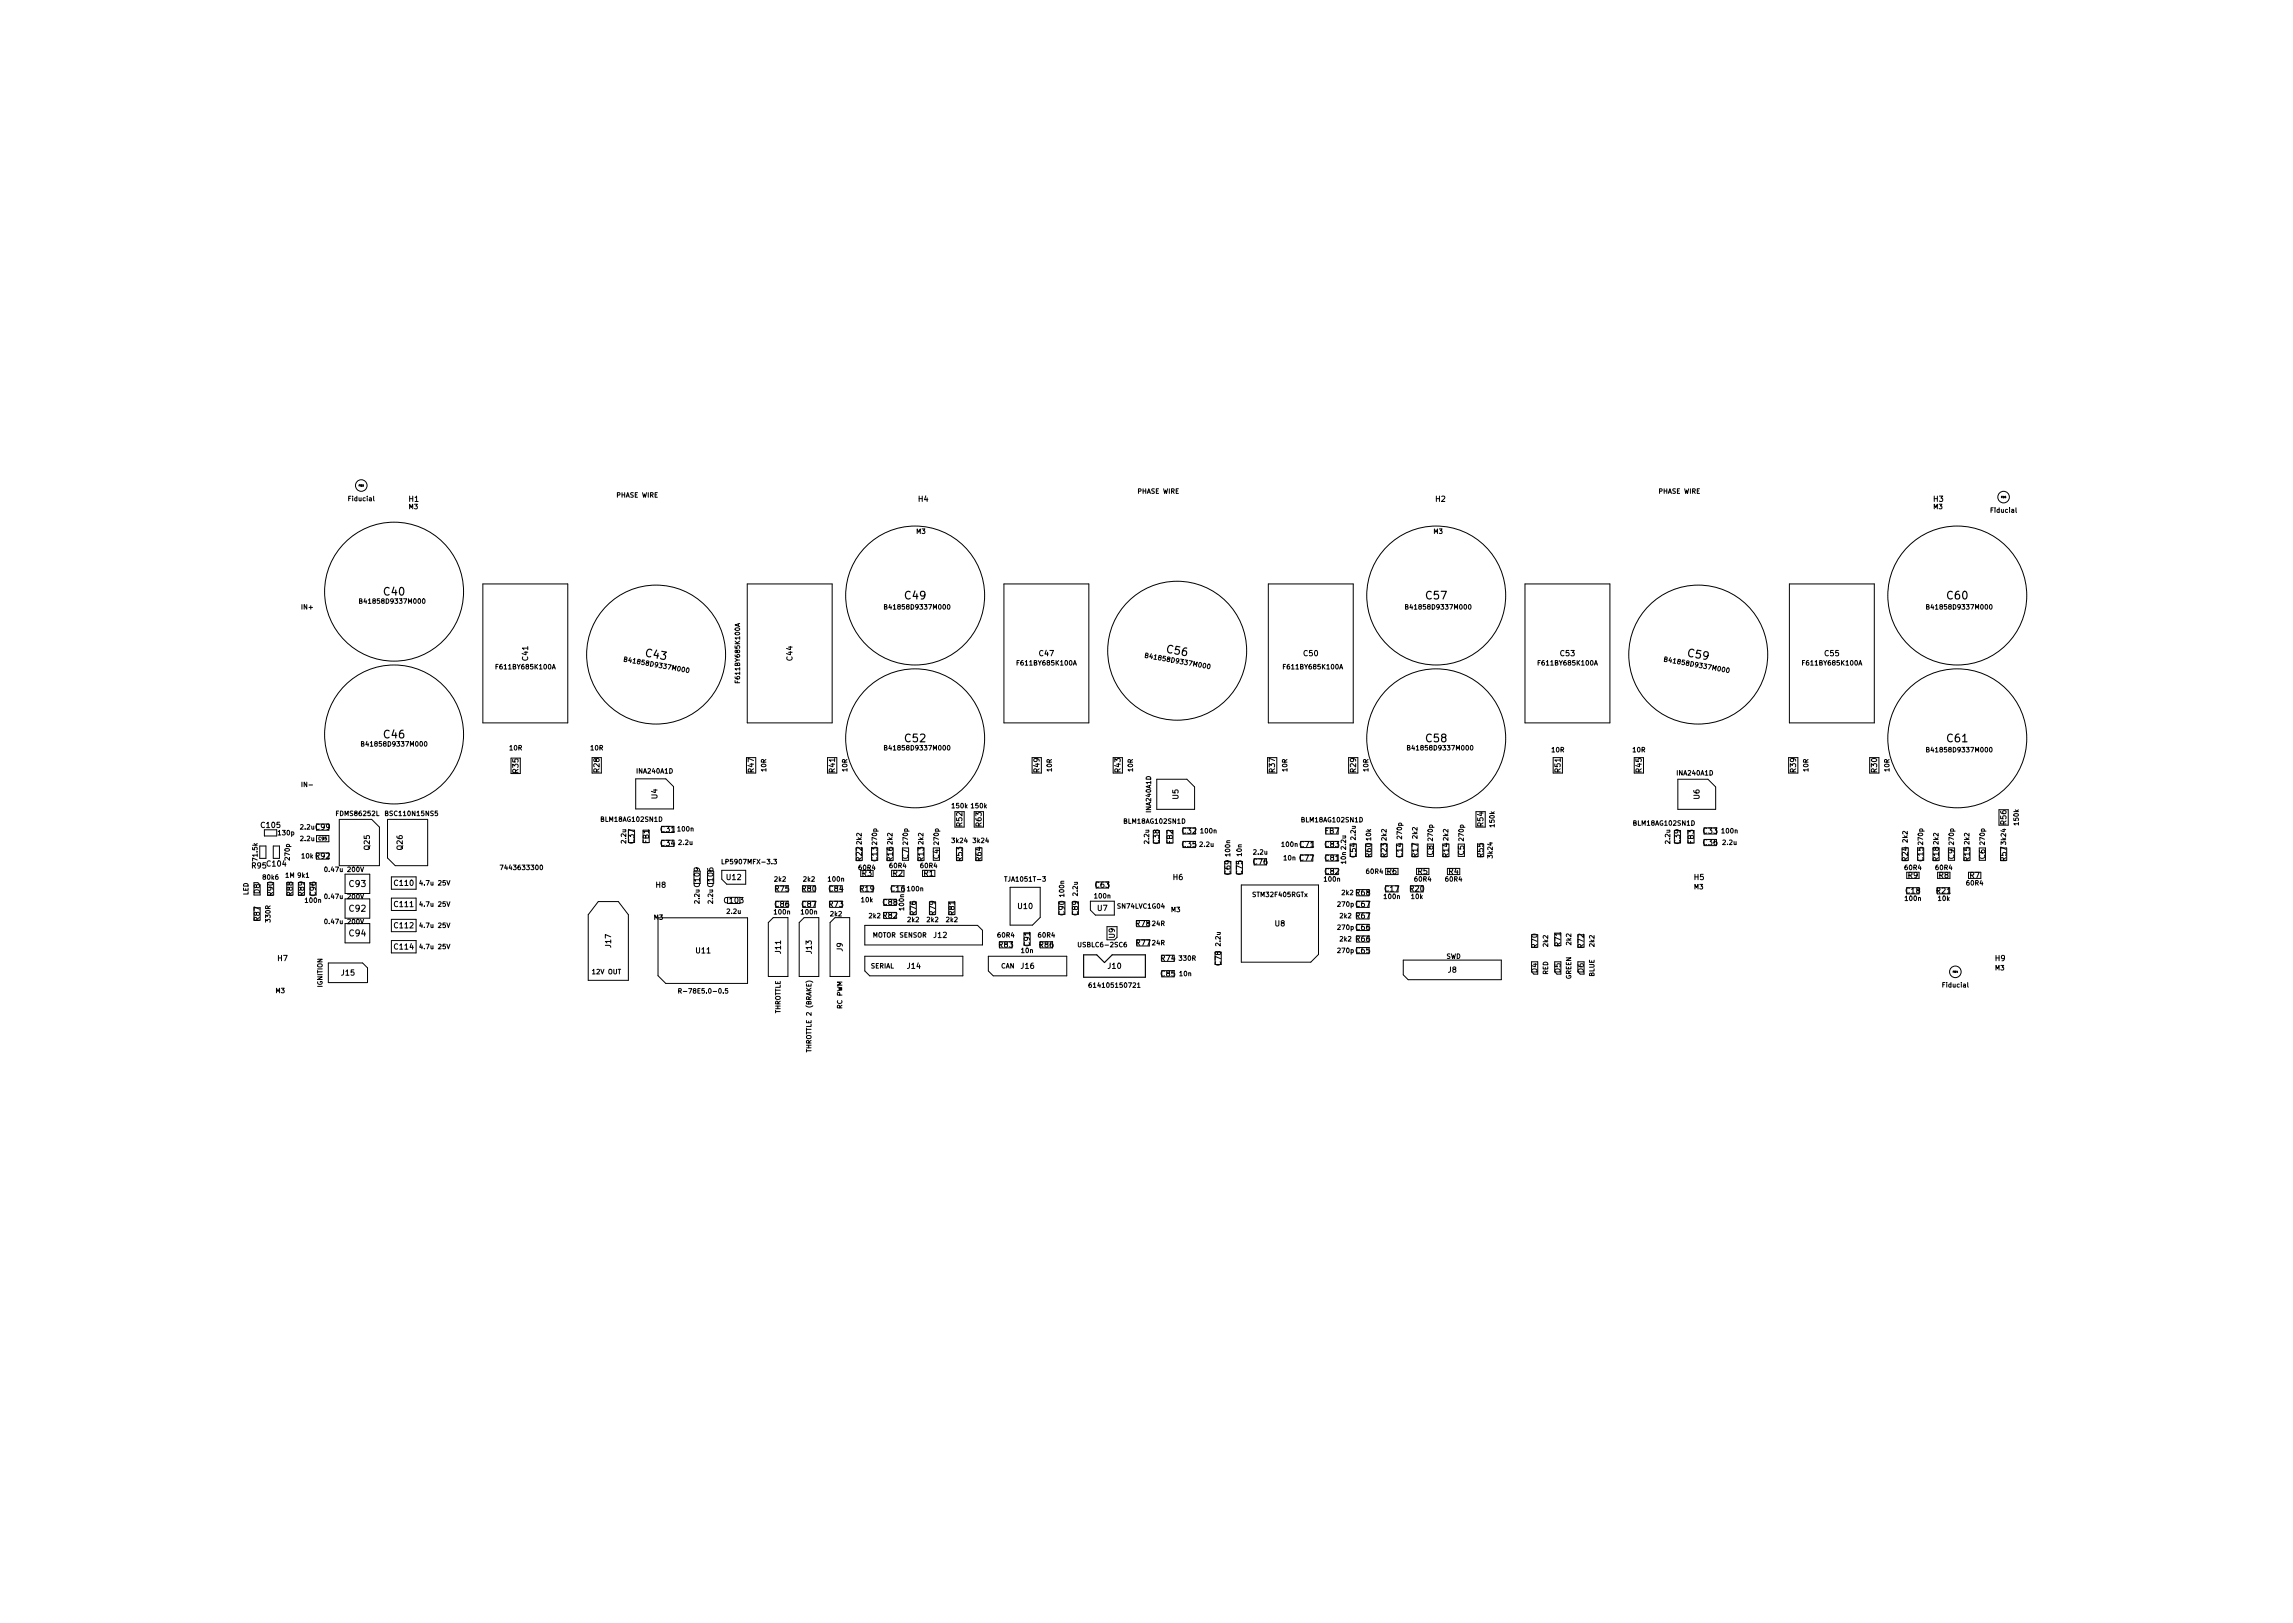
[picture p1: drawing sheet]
<svg xmlns="http://www.w3.org/2000/svg" width="297mm" height="210mm" viewBox="0 0 297 210" stroke-linecap="round" stroke-linejoin="round" font-family="sans-serif">
<defs><g id="words">
<g font-size="1.4">
<text x="49.8" y="77.1">C40</text>
<text x="117.3" y="77.6">C49</text>
<text x="184.8" y="77.6">C57</text>
<text x="252.3" y="77.6">C60</text>
<text x="83.6" y="85.1" transform="rotate(10 83.6 85.1)">C43</text>
<text x="151.1" y="84.6" transform="rotate(10 151.1 84.6)">C56</text>
<text x="218.6" y="85.1" transform="rotate(10 218.6 85.1)">C59</text>
<text x="49.8" y="95.6">C46</text>
<text x="117.3" y="96.1">C52</text>
<text x="184.8" y="96.1">C58</text>
<text x="252.3" y="96.1">C61</text>
</g>
<g font-size="1.1">
<text x="45.3" y="114.9">C93</text>
<text x="45.3" y="118.1">C92</text>
<text x="45.3" y="121.3">C94</text>
</g>
<g font-size="1">
<text x="53" y="65">H1</text>
<text x="119" y="65">H4</text>
<text x="186" y="65">H2</text>
<text x="250.5" y="65">H3</text>
<text x="68.4" y="85.5" transform="rotate(-90 68.4 85.5)">C41</text>
<text x="102.7" y="85.5" transform="rotate(-90 102.7 85.5)">C44</text>
<text x="134.7" y="85">C47</text>
<text x="168.9" y="85">C50</text>
<text x="202.2" y="85">C53</text>
<text x="236.4" y="85">C55</text>
<text x="67.1" y="100.1" transform="rotate(-90 67.1 100.1)">R35</text>
<text x="77.7" y="100" transform="rotate(-90 77.7 100)">R28</text>
<text x="97.7" y="100" transform="rotate(-90 97.7 100)">R47</text>
<text x="108.1" y="100" transform="rotate(-90 108.1 100)">R41</text>
<text x="134.6" y="100" transform="rotate(-90 134.6 100)">R49</text>
<text x="145.2" y="100" transform="rotate(-90 145.2 100)">R43</text>
<text x="165.2" y="100" transform="rotate(-90 165.2 100)">R37</text>
<text x="175.6" y="100" transform="rotate(-90 175.6 100)">R29</text>
<text x="202.1" y="100" transform="rotate(-90 202.1 100)">R51</text>
<text x="212.7" y="100" transform="rotate(-90 212.7 100)">R45</text>
<text x="232.7" y="100" transform="rotate(-90 232.7 100)">R39</text>
<text x="243.1" y="100" transform="rotate(-90 243.1 100)">R30</text>
<text x="33.9" y="107.2">C105</text>
<text x="40.9" y="107.5">C99</text>
<text x="85.1" y="103.5" transform="rotate(-90 85.1 103.5)">U4</text>
<text x="85.6" y="107.8">C31</text>
<text x="124.6" y="107" transform="rotate(-90 124.6 107)">R52</text>
<text x="127.2" y="107" transform="rotate(-90 127.2 107)">R63</text>
<text x="152.6" y="103.5" transform="rotate(-90 152.6 103.5)">U5</text>
<text x="153.2" y="108">C32</text>
<text x="171.6" y="108">FB7</text>
<text x="192.1" y="107" transform="rotate(-90 192.1 107)">R54</text>
<text x="220.1" y="103.5" transform="rotate(-90 220.1 103.5)">U6</text>
<text x="220.7" y="108">C33</text>
<text x="259.9" y="106.8" transform="rotate(-90 259.9 106.8)">R56</text>
<text x="32.7" y="112.5">R95</text>
<text x="34.6" y="112.2">C104</text>
<text x="40.9" y="111.2">R92</text>
<text x="47.9" y="110.1" transform="rotate(-90 47.9 110.1)">Q25</text>
<text x="52.2" y="110.1" transform="rotate(-90 52.2 110.1)">Q26</text>
<text x="82.1" y="109.2" transform="rotate(-90 82.1 109.2)">C37</text>
<text x="84.1" y="109.3" transform="rotate(-90 84.1 109.3)">FB1</text>
<text x="85.6" y="109.6">C34</text>
<text x="94.2" y="114">U12</text>
<text x="111.7" y="111.5" transform="rotate(-90 111.7 111.5)">R22</text>
<text x="111.7" y="113.5">R3</text>
<text x="113.7" y="111.5" transform="rotate(-90 113.7 111.5)">C13</text>
<text x="115.7" y="111.5" transform="rotate(-90 115.7 111.5)">R16</text>
<text x="115.7" y="113.5">R2</text>
<text x="117.7" y="111.3" transform="rotate(-90 117.7 111.3)">C7</text>
<text x="119.7" y="111.5" transform="rotate(-90 119.7 111.5)">R13</text>
<text x="119.7" y="113.5">R1</text>
<text x="121.6" y="111.3" transform="rotate(-90 121.6 111.3)">C4</text>
<text x="124.6" y="111.5" transform="rotate(-90 124.6 111.5)">R53</text>
<text x="127.2" y="111.5" transform="rotate(-90 127.2 111.5)">R64</text>
<text x="150.2" y="109.3" transform="rotate(-90 150.2 109.3)">C38</text>
<text x="151.9" y="109.3" transform="rotate(-90 151.9 109.3)">FB2</text>
<text x="152" y="114">H6</text>
<text x="153.2" y="109.7">C35</text>
<text x="159.4" y="113.3" transform="rotate(-90 159.4 113.3)">C69</text>
<text x="160.9" y="113.3" transform="rotate(-90 160.9 113.3)">C75</text>
<text x="162.4" y="112">C76</text>
<text x="168.4" y="111.5">C77</text>
<text x="168.4" y="109.7">C71</text>
<text x="171.7" y="111.5">C81</text>
<text x="171.7" y="113.2">C82</text>
<text x="171.7" y="109.7">C83</text>
<text x="175.6" y="111" transform="rotate(-90 175.6 111)">C54</text>
<text x="177.6" y="111" transform="rotate(-90 177.6 111)">R60</text>
<text x="179.6" y="111" transform="rotate(-90 179.6 111)">R23</text>
<text x="179.7" y="113.2">R6</text>
<text x="181.6" y="111" transform="rotate(-90 181.6 111)">C14</text>
<text x="183.6" y="111" transform="rotate(-90 183.6 111)">R17</text>
<text x="183.7" y="113.2">R5</text>
<text x="185.7" y="110.8" transform="rotate(-90 185.7 110.8)">C8</text>
<text x="187.7" y="111" transform="rotate(-90 187.7 111)">R14</text>
<text x="187.7" y="113.2">R4</text>
<text x="189.7" y="110.8" transform="rotate(-90 189.7 110.8)">C5</text>
<text x="192.1" y="111" transform="rotate(-90 192.1 111)">R55</text>
<text x="217.7" y="109.3" transform="rotate(-90 217.7 109.3)">C39</text>
<text x="219.4" y="109.3" transform="rotate(-90 219.4 109.3)">FB3</text>
<text x="219.5" y="114">H5</text>
<text x="220.7" y="109.5">C36</text>
<text x="247.1" y="111.5" transform="rotate(-90 247.1 111.5)">R24</text>
<text x="247.2" y="113.7">R9</text>
<text x="249.2" y="111.5" transform="rotate(-90 249.2 111.5)">C15</text>
<text x="251.2" y="111.5" transform="rotate(-90 251.2 111.5)">R18</text>
<text x="251.2" y="113.7">R8</text>
<text x="253.2" y="111.3" transform="rotate(-90 253.2 111.3)">C9</text>
<text x="255.2" y="111.5" transform="rotate(-90 255.2 111.5)">R15</text>
<text x="255.2" y="113.7">R7</text>
<text x="257.1" y="111.3" transform="rotate(-90 257.1 111.3)">C6</text>
<text x="259.9" y="111.5" transform="rotate(-90 259.9 111.5)">R57</text>
<text x="33.6" y="119.3" transform="rotate(-90 33.6 119.3)">R87</text>
<text x="33.6" y="115.8" transform="rotate(-90 33.6 115.8)">D8</text>
<text x="35.4" y="116" transform="rotate(-90 35.4 116)">R90</text>
<text x="37.9" y="116" transform="rotate(-90 37.9 116)">R88</text>
<text x="39.4" y="116" transform="rotate(-90 39.4 116)">R89</text>
<text x="40.9" y="116" transform="rotate(-90 40.9 116)">C96</text>
<text x="51.1" y="117.5">C111</text>
<text x="51.1" y="114.7">C110</text>
<text x="85" y="115">H8</text>
<text x="90.7" y="114.8" transform="rotate(-90 90.7 114.8)">C109</text>
<text x="92.4" y="114.8" transform="rotate(-90 92.4 114.8)">C106</text>
<text x="93.9" y="117">C103</text>
<text x="100.4" y="117.5">C86</text>
<text x="100.4" y="115.5">R75</text>
<text x="103.9" y="115.5">R80</text>
<text x="103.9" y="117.5">C87</text>
<text x="107.4" y="115.5">C84</text>
<text x="107.4" y="117.5">R73</text>
<text x="111.4" y="115.5">R19</text>
<text x="114.4" y="118.9">R82</text>
<text x="114.4" y="117.2">C88</text>
<text x="115.4" y="115.5">C16</text>
<text x="118.7" y="118.5" transform="rotate(-90 118.7 118.5)">R76</text>
<text x="121.2" y="118.5" transform="rotate(-90 121.2 118.5)">R79</text>
<text x="123.6" y="118.5" transform="rotate(-90 123.6 118.5)">R81</text>
<text x="131.9" y="117.7">U10</text>
<text x="137.9" y="118.5" transform="rotate(-90 137.9 118.5)">C90</text>
<text x="139.6" y="118.5" transform="rotate(-90 139.6 118.5)">C89</text>
<text x="141.9" y="115">C63</text>
<text x="142.2" y="118">U7</text>
<text x="147.2" y="120">R78</text>
<text x="165.2" y="120">U8</text>
<text x="175.7" y="117.5">C67</text>
<text x="175.7" y="119">R67</text>
<text x="175.7" y="116">R68</text>
<text x="179.4" y="115.5">C17</text>
<text x="182.7" y="115.5">R20</text>
<text x="246.9" y="115.7">C18</text>
<text x="250.9" y="115.7">R21</text>
<text x="36" y="124.5">H7</text>
<text x="51.1" y="123">C114</text>
<text x="51.1" y="120.2">C112</text>
<text x="79.1" y="122.7" transform="rotate(-90 79.1 122.7)">J17</text>
<text x="90.2" y="123.5">U11</text>
<text x="101.1" y="123.5" transform="rotate(-90 101.1 123.5)">J11</text>
<text x="105.1" y="123.5" transform="rotate(-90 105.1 123.5)">J13</text>
<text x="109.1" y="123.2" transform="rotate(-90 109.1 123.2)">J9</text>
<text x="117.6" y="125.5">J14</text>
<text x="121" y="121.5">J12</text>
<text x="129.4" y="122.7">R83</text>
<text x="132.3" y="125.5">J16</text>
<text x="133.4" y="122.5" transform="rotate(-90 133.4 122.5)">C91</text>
<text x="134.7" y="122.7">R86</text>
<text x="143.6" y="125.5">J10</text>
<text x="144.4" y="121.5" transform="rotate(-90 144.4 121.5)">U9</text>
<text x="147.2" y="122.5">R77</text>
<text x="150.4" y="124.5">R74</text>
<text x="158.2" y="125" transform="rotate(-90 158.2 125)">C78</text>
<text x="175.7" y="123.5">C65</text>
<text x="175.7" y="120.5">C66</text>
<text x="175.7" y="122">R66</text>
<text x="187.6" y="126">J8</text>
<text x="199.1" y="122.8" transform="rotate(-90 199.1 122.8)">R70</text>
<text x="202.1" y="122.6" transform="rotate(-90 202.1 122.6)">R71</text>
<text x="205.1" y="122.8" transform="rotate(-90 205.1 122.8)">R72</text>
<text x="258.5" y="124.5">H9</text>
<text x="44.3" y="126.4">J15</text>
<text x="150.4" y="126.5">C85</text>
<text x="199.1" y="126" transform="rotate(-90 199.1 126)">D4</text>
<text x="202.1" y="126" transform="rotate(-90 202.1 126)">D5</text>
<text x="205.1" y="126" transform="rotate(-90 205.1 126)">D6</text>
</g>
<g font-size=".8">
<text x="45.2" y="64.9">Fiducial</text>
<text x="53" y="65.9">M3</text>
<text x="79.9" y="64.4">PHASE WIRE</text>
<text x="147.4" y="63.9">PHASE WIRE</text>
<text x="214.9" y="63.9">PHASE WIRE</text>
<text x="250.5" y="65.9">M3</text>
<text x="118.7" y="69.1">M3</text>
<text x="185.7" y="69.1">M3</text>
<text x="258" y="66.4">Fiducial</text>
<text x="39.1" y="78.9">IN+</text>
<text x="47.1" y="78.2">B41858D9337M000</text>
<text x="115.1" y="78.9">B41858D9337M000</text>
<text x="182.6" y="78.9">B41858D9337M000</text>
<text x="250.1" y="78.9">B41858D9337M000</text>
<text x="64.5" y="86.7">F611BY685K100A</text>
<text x="81.3" y="85.8" transform="rotate(10 81.3 85.8)">B41858D9337M000</text>
<text x="95.8" y="88.2" transform="rotate(-90 95.8 88.2)">F611BY685K100A</text>
<text x="132" y="86.2">F611BY685K100A</text>
<text x="148.8" y="85.3" transform="rotate(10 148.8 85.3)">B41858D9337M000</text>
<text x="166.5" y="86.7">F611BY685K100A</text>
<text x="199.5" y="86.2">F611BY685K100A</text>
<text x="216.1" y="85.8" transform="rotate(10 216.1 85.8)">B41858D9337M000</text>
<text x="233.8" y="86.2">F611BY685K100A</text>
<text x="39.2" y="101.9">IN-</text>
<text x="47.3" y="96.7">B41858D9337M000</text>
<text x="66" y="97.2">10R</text>
<text x="76.5" y="97.2">10R</text>
<text x="82.5" y="100.2">INA240A1D</text>
<text x="99.2" y="99.9" transform="rotate(-90 99.2 99.9)">10R</text>
<text x="109.8" y="99.9" transform="rotate(-90 109.8 99.9)">10R</text>
<text x="115.1" y="97.2">B41858D9337M000</text>
<text x="136.2" y="99.9" transform="rotate(-90 136.2 99.9)">10R</text>
<text x="146.8" y="99.9" transform="rotate(-90 146.8 99.9)">10R</text>
<text x="166.7" y="99.9" transform="rotate(-90 166.7 99.9)">10R</text>
<text x="177.3" y="99.9" transform="rotate(-90 177.3 99.9)">10R</text>
<text x="182.8" y="97.2">B41858D9337M000</text>
<text x="201" y="97.4">10R</text>
<text x="211.5" y="97.4">10R</text>
<text x="217.3" y="100.4">INA240A1D</text>
<text x="234.2" y="99.9" transform="rotate(-90 234.2 99.9)">10R</text>
<text x="244.8" y="99.9" transform="rotate(-90 244.8 99.9)">10R</text>
<text x="250.1" y="97.4">B41858D9337M000</text>
<text x="39" y="107.4">2.2u</text>
<text x="43.7" y="105.7">FDMS86252L</text>
<text x="50.1" y="105.7">BSC110N15NS5</text>
<text x="78" y="106.4">BLM18AG102SN1D</text>
<text x="87.8" y="107.7">100n</text>
<text x="123.4" y="104.7">150k</text>
<text x="125.9" y="104.7">150k</text>
<text x="145.7" y="106.7">BLM18AG102SN1D</text>
<text x="149.1" y="105.2" transform="rotate(-90 149.1 105.2)">INA240A1D</text>
<text x="155.6" y="107.9">100n</text>
<text x="168.7" y="106.5">BLM18AG102SN1D</text>
<text x="193.6" y="107.1" transform="rotate(-90 193.6 107.1)">150k</text>
<text x="211.7" y="106.9">BLM18AG102SN1D</text>
<text x="223.1" y="107.9">100n</text>
<text x="261.5" y="106.8" transform="rotate(-90 261.5 106.8)">150k</text>
<text x="33.3" y="111.4" transform="rotate(-90 33.3 111.4)">71.5k</text>
<text x="34.1" y="113.9">80k6</text>
<text x="36.1" y="108.2">130p</text>
<text x="37" y="113.7">1M 9k1</text>
<text x="37.5" y="111.4" transform="rotate(-90 37.5 111.4)">270p</text>
<text x="39" y="108.9">2.2u</text>
<text x="39.1" y="111.2">10k</text>
<text x="42.4" y="112.9">0.47u 200V</text>
<text x="65.2" y="112.7">7443633300</text>
<text x="81.1" y="109.2" transform="rotate(-90 81.1 109.2)">2.2u</text>
<text x="88" y="109.4">2.2u</text>
<text x="94" y="111.9">LP5907MFX-3.3</text>
<text x="111.3" y="112.7">60R4</text>
<text x="111.6" y="109.3" transform="rotate(-90 111.6 109.3)">2k2</text>
<text x="113.6" y="109.4" transform="rotate(-90 113.6 109.4)">270p</text>
<text x="115.3" y="112.4">60R4</text>
<text x="115.6" y="109.3" transform="rotate(-90 115.6 109.3)">2k2</text>
<text x="117.6" y="109.4" transform="rotate(-90 117.6 109.4)">270p</text>
<text x="119.3" y="112.4">60R4</text>
<text x="119.6" y="109.3" transform="rotate(-90 119.6 109.3)">2k2</text>
<text x="121.6" y="109.4" transform="rotate(-90 121.6 109.4)">270p</text>
<text x="123.4" y="109.2">3k24</text>
<text x="126.1" y="109.2">3k24</text>
<text x="148.9" y="109.2" transform="rotate(-90 148.9 109.2)">2.2u</text>
<text x="155.5" y="109.7">2.2u</text>
<text x="159.3" y="110.9" transform="rotate(-90 159.3 110.9)">100n</text>
<text x="160.9" y="110.9" transform="rotate(-90 160.9 110.9)">10n</text>
<text x="162.4" y="110.7">2.2u</text>
<text x="166.1" y="109.7">100n</text>
<text x="166.3" y="111.4">10n</text>
<text x="174.3" y="111.9" transform="rotate(-90 174.3 111.9)">10n 2.2u</text>
<text x="175.6" y="108.7" transform="rotate(-90 175.6 108.7)">2.2u</text>
<text x="177.1" y="113.2">60R4</text>
<text x="177.6" y="108.8" transform="rotate(-90 177.6 108.8)">10k</text>
<text x="179.6" y="108.8" transform="rotate(-90 179.6 108.8)">2k2</text>
<text x="181.6" y="108.6" transform="rotate(-90 181.6 108.6)">270p</text>
<text x="183.6" y="108.6" transform="rotate(-90 183.6 108.6)">2k2</text>
<text x="185.6" y="108.9" transform="rotate(-90 185.6 108.9)">270p</text>
<text x="187.6" y="108.8" transform="rotate(-90 187.6 108.8)">2k2</text>
<text x="189.6" y="108.9" transform="rotate(-90 189.6 108.9)">270p</text>
<text x="193.3" y="111.1" transform="rotate(-90 193.3 111.1)">3k24</text>
<text x="216.4" y="109.2" transform="rotate(-90 216.4 109.2)">2.2u</text>
<text x="223.2" y="109.4">2.2u</text>
<text x="246.8" y="112.7">60R4</text>
<text x="247.1" y="109.1" transform="rotate(-90 247.1 109.1)">2k2</text>
<text x="249.1" y="109.4" transform="rotate(-90 249.1 109.4)">270p</text>
<text x="250.8" y="112.7">60R4</text>
<text x="251.1" y="109.3" transform="rotate(-90 251.1 109.3)">2k2</text>
<text x="253.1" y="109.4" transform="rotate(-90 253.1 109.4)">270p</text>
<text x="255.1" y="109.3" transform="rotate(-90 255.1 109.3)">2k2</text>
<text x="257.1" y="109.4" transform="rotate(-90 257.1 109.4)">270p</text>
<text x="259.8" y="109.3" transform="rotate(-90 259.8 109.3)">3k24</text>
<text x="32.2" y="116" transform="rotate(-90 32.2 116)">LED</text>
<text x="35" y="119.4" transform="rotate(-90 35 119.4)">330R</text>
<text x="39.6" y="116.9">100n</text>
<text x="42.4" y="119.7">0.47u 200V</text>
<text x="42.4" y="116.4">0.47u 200V</text>
<text x="54.6" y="117.4">4.7u 25V</text>
<text x="54.6" y="114.7">4.7u 25V</text>
<text x="84.7" y="119.1">M3</text>
<text x="90.6" y="117" transform="rotate(-90 90.6 117)">2.2u</text>
<text x="92.4" y="117" transform="rotate(-90 92.4 117)">2.2u</text>
<text x="94.2" y="118.4">2.2u</text>
<text x="100.3" y="118.4">100n</text>
<text x="100.4" y="114.2">2k2</text>
<text x="103.8" y="118.4">100n</text>
<text x="104.1" y="114.2">2k2</text>
<text x="107.3" y="114.2">100n</text>
<text x="107.6" y="118.7">2k2</text>
<text x="111.6" y="116.9">10k</text>
<text x="112.6" y="118.9">2k2</text>
<text x="117.1" y="117.9" transform="rotate(-90 117.1 117.9)">100n</text>
<text x="117.6" y="115.4">100n</text>
<text x="117.6" y="119.4">2k2</text>
<text x="120.1" y="119.4">2k2</text>
<text x="122.6" y="119.4">2k2</text>
<text x="130.5" y="114.2">TJA1051T-3</text>
<text x="137.9" y="116.1" transform="rotate(-90 137.9 116.1)">100n</text>
<text x="139.6" y="116" transform="rotate(-90 139.6 116)">2.2u</text>
<text x="141.8" y="116.4">100n</text>
<text x="144.9" y="117.7">SN74LVC1G04</text>
<text x="149.3" y="119.9">24R</text>
<text x="151.7" y="118.1">M3</text>
<text x="162.4" y="116.2">STM32F405RGTx</text>
<text x="171.6" y="114.2">100n</text>
<text x="173.3" y="117.4">270p</text>
<text x="173.6" y="118.9">2k2</text>
<text x="173.9" y="115.9">2k2</text>
<text x="179.3" y="116.4">100n</text>
<text x="182.9" y="116.4">10k</text>
<text x="183.3" y="114.2">60R4</text>
<text x="187.3" y="114.2">60R4</text>
<text x="219.5" y="115.2">M3</text>
<text x="246.8" y="116.7">100n</text>
<text x="251.1" y="116.7">10k</text>
<text x="254.8" y="114.7">60R4</text>
<text x="54.6" y="122.9">4.7u 25V</text>
<text x="54.6" y="120.2">4.7u 25V</text>
<text x="112.8" y="125.4">SERIAL</text>
<text x="113.1" y="121.4">MOTOR SENSOR</text>
<text x="129.3" y="121.4">60R4</text>
<text x="129.6" y="125.4">CAN</text>
<text x="132.3" y="123.4">10n</text>
<text x="134.6" y="121.4">60R4</text>
<text x="139.9" y="122.7">USBLC6-2SC6</text>
<text x="149.3" y="122.4">24R</text>
<text x="152.8" y="124.4">330R</text>
<text x="158.1" y="122.5" transform="rotate(-90 158.1 122.5)">2.2u</text>
<text x="173.3" y="123.4">270p</text>
<text x="173.3" y="120.4">270p</text>
<text x="173.6" y="121.9">2k2</text>
<text x="187.3" y="124.2">SWD</text>
<text x="200.5" y="122.6" transform="rotate(-90 200.5 122.6)">2k2</text>
<text x="203.5" y="122.4" transform="rotate(-90 203.5 122.4)">2k2</text>
<text x="206.5" y="122.6" transform="rotate(-90 206.5 122.6)">2k2</text>
<text x="258.5" y="125.7">M3</text>
<text x="35.7" y="128.6">M3</text>
<text x="41.8" y="127.9" transform="rotate(-90 41.8 127.9)">IGNITION</text>
<text x="76.8" y="126.2">12V OUT</text>
<text x="88.6" y="128.7">R-78E5.0-0.5</text>
<text x="101.1" y="131.4" transform="rotate(-90 101.1 131.4)">THROTTLE</text>
<text x="109.1" y="130.6" transform="rotate(-90 109.1 130.6)">RC PWM</text>
<text x="141.6" y="127.9">614105150721</text>
<text x="152.8" y="126.4">10n</text>
<text x="200.5" y="126.3" transform="rotate(-90 200.5 126.3)">RED</text>
<text x="203.5" y="126.9" transform="rotate(-90 203.5 126.9)">GREEN</text>
<text x="206.5" y="126.5" transform="rotate(-90 206.5 126.5)">BLUE</text>
<text x="251.7" y="127.9">Fiducial</text>
<text x="105.1" y="136.1" transform="rotate(-90 105.1 136.1)">THROTTLE 2 (BRAKE)</text>
</g>
<text font-size=".6" x="41.3" y="108.8">C95</text>
<g font-size=".3">
<text x="46.5" y="63">FID2</text>
<text x="259.2" y="64.5">FID6</text>
<text x="253" y="126">FID4</text>
</g>
</g></defs>
<g fill="none" stroke="#000" stroke-width=".13">
<path d="M46.6 77.9l.2-.1 .1-.2h-.3v.6h.2l.1-.2-.1-.1M54.8 77.6h.1a.29 .29 0 0 1 .2 .3 .29 .29 0 0 1-.3 .2l-.1-.2zM62.6 75.6h11v18h-11zM96.8 75.6h11v18h-11zM114.6 78.6h.2l.1-.2-.3-.1v.6h.2l.1-.2-.1-.1M122.8 78.4l.1-.1a.29 .29 0 0 1 .2 .3 .29 .29 0 0 1-.3 .3l-.1-.2zM130.1 75.6h11v18h-11zM164.3 75.6h11v18h-11zM182.1 78.6h.2l.1-.2-.3-.1v.6h.2l.1-.2-.1-.1M190.3 78.3h.1a.29 .29 0 0 1 .2 .3 .29 .29 0 0 1-.3 .3l-.1-.2zM197.6 75.6h10.9v18h-10.9zM231.8 75.6h11v18h-11z"/>
<path d="M249.6 78.6h.2l.1-.2-.3-.1v.6h.2l.1-.2-.1-.1M257.8 78.3h.1a.29 .29 0 0 1 .2 .3 .29 .29 0 0 1-.3 .3l-.1-.2zM46.8 96.4l.3-.1v-.2h-.3v.6h.2l.2-.2-.2-.1M55 96.1h.1a.29 .29 0 0 1 .2 .3 .29 .29 0 0 1-.3 .2v-.2zM64.3 86.4h.1M64.5 86.1h-.2v.6M66.2 98.2v2M67.4 98.2v2M71.5 86.7l.2-.6 .2 .6M71.6 86.5h.3M76.7 98.1v2M77.9 98.1v2"/>
<path d="M80.9 85.4h.3v-.2l-.3-.1-.1 .6h.3l.1-.2-.1-.1M89 86.6l.1-.1a.29 .29 0 0 1 .2 .4 .29 .29 0 0 1-.4 .2v-.2zM95.2 88.2v.2h.6M95.5 88.2v.2M95.7 80.8v.3M95.8 80.8l-.6 .2 .6 .2M96.7 98.1v2M97.9 98.1v2M107.2 98.1v2M108.4 98.1v2M114.6 96.9l.2-.1 .1-.2h-.3v.6h.2l.1-.2-.1-.1M122.8 96.6h.1a.29 .29 0 0 1 .2 .3 .29 .29 0 0 1-.3 .2l-.1-.2z"/>
<path d="M131.8 85.9h.1M132 85.6h-.2v.6M133.7 98.1v2M134.9 98.1v2M139 86.2l.2-.6 .2 .6M139.1 86h.3M144.2 98.1v2M145.4 98.1v2M148.4 84.9h.3v-.2l-.3-.1-.1 .6h.3l.1-.2-.1-.1M156.5 86.1l.1-.1a.29 .29 0 0 1 .2 .4 .29 .29 0 0 1-.4 .2v-.2zM164.2 98.1v2M165.4 98.1v2"/>
<path d="M166.3 86.4h.2M166.5 86.1h-.2v.6M173.5 86.7l.2-.6 .2 .6M173.6 86.5h.3M174.7 98.1v2M175.9 98.1v2M182.3 96.9l.3-.1v-.2h-.3v.6h.3l.1-.2-.2-.1M190.5 96.6h.1a.29 .29 0 0 1 .2 .3 .29 .29 0 0 1-.2 .2l-.1-.2zM199.3 85.9h.1M199.5 85.6h-.2v.6M201.2 98.1v2M202.4 98.1v2"/>
<path d="M206.5 86.2l.2-.6 .2 .6M206.6 86h.3M211.7 98.1v2M212.9 98.1v2M215.6 85.4h.3l.1-.2-.3-.1-.1 .6h.2l.2-.2-.2-.1M223.8 86.6l.1-.1a.29 .29 0 0 1 .1 .4 .29 .29 0 0 1-.3 .2l-.1-.2zM231.7 98.1v2M232.9 98.1v2M233.5 85.9h.2M233.8 85.6h-.3v.6M240.8 86.2l.2-.6 .2 .6M240.8 86h.3"/>
<path d="M242.2 98.1v2M243.4 98.1v2M249.6 97.1h.2l.1-.2-.3-.1v.6h.2l.1-.2-.1-.1M257.8 96.8h.1a.29 .29 0 0 1 .2 .3 .29 .29 0 0 1-.3 .3l-.1-.2zM32.9 114.3v1.6M32.9 117.6v1.6M33.6 109.6h.9v1.6h-.9zM33.7 117.6v1.6M34.3 107.5h1.6v.8h-1.6zM34.6 114.3v1.6M35.4 111.2v-1.6h.8v1.6M35.5 114.3v1.6"/>
<path d="M37.2 114.3v1.6M37.9 114.3v1.6M38.6 114.3v1.6M39.5 114.3v1.6M40.2 114.3v1.6M40.9 114.3v1.6M41 108.2h1.6v.8h-1.6zM41 111.3h1.6M41 110.5h1.6M41 107.5h1.6M41 106.7h1.6M42.1 119.1h.1a.29 .29 0 0 1 .2 .3 .29 .29 0 0 1-.3 .2l-.1-.2z"/>
<path d="M42.1 112.4l.1-.1a.29 .29 0 0 1 .2 .3 .29 .29 0 0 1-.3 .3l-.1-.2zM42.1 115.9l.1-.1a.29 .29 0 0 1 .2 .3 .29 .29 0 0 1-.3 .3l-.1-.2zM43.9 106.1h4.3l1 1v5h-5.3zM44.7 119.6h3.2v2.5h-3.2zM44.7 113.2h3.2v2.5h-3.2zM44.7 116.4h3.2v2.5h-3.2zM46.7 119.1l.2 .6 .2-.6M46.7 112.3l.2 .6 .2-.6M46.7 115.8l.2 .6 .2-.6M50.2 106.1h5.2v6h-4.2l-1-1zM50.7 113.6h3.2v1.6h-3.2zM50.7 116.3h3.2v1.6h-3.2z"/>
<path d="M50.7 119.1h3.2v1.6h-3.2zM57.9 119.6l.2 .6 .2-.6M57.9 116.8l.2 .6 .2-.6M57.9 114.1l.2 .6 .2-.6M64.8 112.1h.4l-.3 .6M70 112.1h.1a.29 .29 0 0 1 .2 .3 .29 .29 0 0 1-.3 .2v-.2zM77.5 116.8h2.6l1.3 1.7v8.5h-5.2v-8.5zM81.4 107.5v1.6M82.2 107.5v1.6M82.4 100.9h3.9l1 1v2.9h-4.9zM83.3 107.5v1.6M84.1 107.5v1.6"/>
<path d="M85.2 118.9h11.6v8.5h-10.6l-1-1zM85.7 107.8h1.6M85.7 107h1.6M85.7 109.6h1.6M85.7 108.8h1.6M89.9 112.8v1.6M90.7 112.8v1.6M91.7 112.8v1.6M92.4 112.8v1.6M93.5 112.7h3.1v1.8h-2.5l-.6-.6zM93.5 111.3v.6h.3M94.3 117h1.5"/>
<path d="M94.3 116.2h1.5M99.5 119.5l.7-.6h1.9v7.6h-2.6zM100.2 111.3h.4l-.2 .2 .2 .1v.3h-.4M100.5 116.7h1.6M100.5 114.7h1.6M100.5 115.5h1.6M100.5 117.5h1.6M103.5 119.5l.7-.6h1.9v7.6h-2.6zM104 116.7h1.6M104 114.7h1.6M104 115.5h1.6M104 117.5h1.6"/>
<path d="M107.5 116.7h1.6M107.5 114.7h1.6M107.5 115.5h1.6M107.5 117.5h1.6M107.5 119.5l.7-.6h1.9v7.6h-2.6zM110.9 109.8v1.6M111.5 112.7h1.6M111.5 114.7h1.6M111.5 115.5h1.6M111.5 113.5h1.6M111.7 109.8v1.6M112 119.9h14.6l.7 .6v1.9h-15.3z"/>
<path d="M112.9 109.8v1.6M113.7 109.8v1.6M114.5 119h1.6M114.5 118.2h1.6M114.5 116.5h1.6M114.5 117.3h1.6M114.9 109.8v1.6M115.5 112.7h1.6M115.5 114.7h1.6M115.5 115.5h1.6M115.5 113.5h1.6M115.7 109.8v1.6"/>
<path d="M116.9 109.8v1.6M117.7 109.8v1.6M117.9 116.8v1.6M118.7 116.8v1.6M118.9 109.8v1.6M119.5 112.7h1.6v.8h-1.6M119.7 109.8v1.6M120.4 116.8v1.6M120.9 109.8v1.6M121.2 116.8v1.6M121.7 109.8v1.6M122.9 116.8v1.6"/>
<path d="M123.7 105.1v2M123.7 116.8v1.6M123.9 109.8v1.6M124.7 109.8v1.6M124.9 105.1v2M126.2 105.1v2M126.4 109.8v1.6M127.2 109.8v1.6M127.4 105.1v2M130.1 113.6h.4M130.8 114.9h4v3.9l-1 1h-3zM135.1 113.6h.3l-.2 .2 .2 .1v.2h-.3"/>
<path d="M137.2 116.8v1.6M137.9 116.8v1.6M138.9 116.8v1.6M139.7 116.8v1.6M141.2 116.7h3.1v1.8h-2.4l-.7-.6zM142 115h1.6M142 114.2h1.6M147.2 119.2h1.7M149.4 107.6v1.6M149.9 100.9h3.9l1 1v2.9h-4.9zM150.2 107.6v1.6M151.2 107.6v1.6"/>
<path d="M151.9 107.6v1.6M153.2 108h1.7M153.2 107.2h1.7M153.2 109.8h1.7M153.2 109h1.7M158.6 111.6v1.6M159.5 111.6v1.6M160.2 111.6v1.6M160.8 114.6h10v9l-1 1h-9zM160.9 111.6v1.6M162.5 112h1.6M162.5 111.2h1.6"/>
<path d="M168.5 111.5h1.6M168.5 110.7h1.6M168.5 109.8h1.6M168.5 109h1.6M171.7 112.5h1.6M171.7 113.3h1.6M171.7 108h1.6M171.7 107.2h1.6M171.7 109.8h1.6M171.7 109h1.6M171.7 111.5h1.6M171.7 110.7h1.6"/>
<path d="M174.9 109.3v1.6M175.7 109.3v1.6M175.7 116.7h1.6M175.7 119.7h1.6M175.7 117.5h1.6M175.7 119h1.6M175.7 118.2h1.6M175.7 116h1.6M175.7 115.2h1.6M176.9 109.3v1.6M177.7 109.3v1.6M178.9 109.3v1.6"/>
<path d="M179.5 114.7h1.6M179.5 115.5h1.6M179.5 112.5h1.6M179.5 113.3h1.6M179.7 109.3v1.6M180.9 109.3v1.6M181.7 109.3v1.6M182.7 114.7h1.6M182.7 115.5h1.6M182.9 109.3v1.6M183.5 112.5h1.6M183.5 113.3h1.6"/>
<path d="M183.7 109.3v1.6M184.9 109.3v1.6M185.7 109.3v1.6M186.9 109.3v1.6M187.5 112.5h1.6M187.5 113.3h1.6M187.7 109.3v1.6M188.9 109.3v1.6M189.7 109.3v1.6M191.2 105.1v2M191.4 109.3v1.6M192.2 109.3v1.6"/>
<path d="M192.4 105.1v2M216.9 107.6v1.6M217.4 100.9h3.8l1 1v2.9h-4.8zM217.7 107.6v1.6M218.7 107.6v1.6M219.4 107.6v1.6M220.7 108h1.7M220.7 107.2h1.7M220.7 109.5h1.7M220.7 108.7h1.7M246.4 109.8v1.6M247 115h1.6"/>
<path d="M247 115.8h1.6M247 113.8h1.6M247 113h1.6M247.2 109.8v1.6M248.4 109.8v1.6M249.2 109.8v1.6M250.4 109.8v1.6M251 115h1.6M251 115.8h1.6M251 113.8h1.6M251 113h1.6M251.2 109.8v1.6"/>
<path d="M252.4 109.8v1.6M253.2 109.8v1.6M254.4 109.8v1.6M255 113.8h1.6M255 113h1.6M255.2 109.8v1.6M256.4 109.8v1.6M257.2 109.8v1.6M259 104.9v2M259.2 109.8v1.6M260 109.8v1.6M260.1 104.9v2"/>
<path d="M42.5 124.8h4.5l.6 .6v1.9h-5.1zM50.7 121.8h3.2v1.6h-3.2zM57.9 122.3l.2 .6 .2-.6M87.9 128.4h.3v-.3h-.3v.6M88.1 128.4l.2 .3M94.3 128.1h-.3l-.1 .3 .3-.1 .1 .3h-.4M112 123.9h12.7v2.5h-12l-.7-.6zM128 123.9h10.2v2.5h-9.5l-.7-.6zM129.5 122.8h1.6M129.5 122h1.6M132.6 120.8v1.6M133.5 120.8v1.6"/>
<path d="M134.8 122.8h1.5M134.8 122h1.5M139.7 122.1v.5l.1 .1 .2-.1v-.5M141.3 127.3l-.2 .2v.3l.1 .1h.2l-.1-.3-.1-.1-.1 .2M143.4 120v1.7M145.9 122.1l-.3 .1v.4l.1 .1 .2-.1v-.3h-.2l-.1 .1M147.2 120h1.7M147.3 122.5h1.6M147.3 121.7h1.6M147.3 127.5l.2-.2v.6M147.3 127.9h.4M150.5 126.5h1.6"/>
<path d="M150.5 125.7h1.6M150.5 123.7h1.6M150.5 124.5h1.6M157.4 123.3v1.6M158.2 123.3v1.6M175.7 122.7h1.6M175.7 123.5h1.6M175.7 120.5h1.6M175.7 122h1.6M175.7 121.2h1.6M181.8 124.4h12.7v2.5h-12.1l-.6-.6zM198.4 121.1v1.6"/>
<path d="M199.2 121.1v1.6M199.2 124.6v1.6M201.4 120.9v1.6M202.2 120.9v1.6M202.2 124.6v1.6M204.4 121.1v1.6M205.2 121.1v1.6M205.2 124.6v1.6"/>
<circle cx="46.8" cy="62.9" r=".75"/>
<circle cx="51" cy="76.6" r="9"/>
<circle cx="118.5" cy="77.1" r="9"/>
<circle cx="186" cy="77.1" r="9"/>
<circle cx="253.5" cy="77.1" r="9"/>
<circle cx="259.6" cy="64.4" r=".75"/>
<circle cx="51" cy="95.1" r="9"/>
<circle cx="85" cy="84.8" r="9"/>
<circle cx="118.5" cy="95.6" r="9"/>
<circle cx="152.5" cy="84.3" r="9"/>
<circle cx="186" cy="95.6" r="9"/>
<circle cx="220" cy="84.8" r="9"/>
<circle cx="253.5" cy="95.6" r="9"/>
<circle cx="253.3" cy="125.9" r=".75"/>
</g>
<path d="M140.4 123.7h1.7l1 1 1-1h4.3v2.9h-8z" fill="none" stroke="#000" stroke-width=".15"/>
<use href="#words"/>
</svg>
